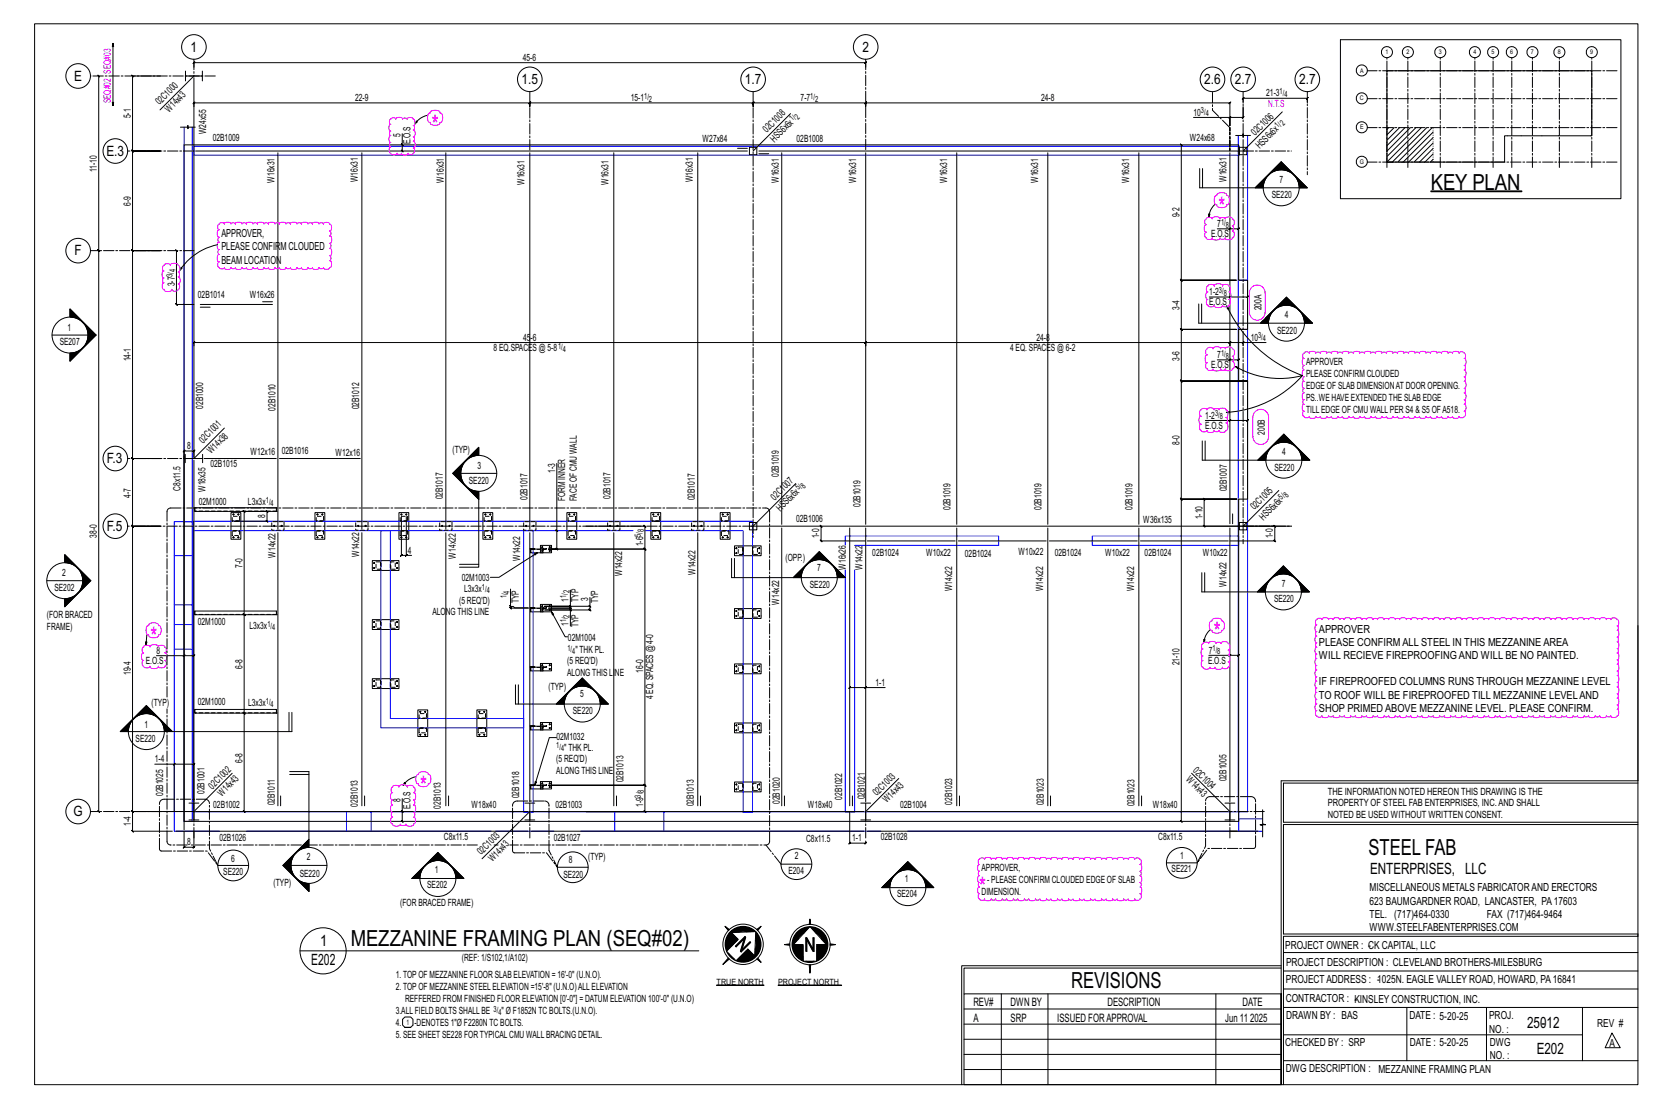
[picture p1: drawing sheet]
<svg xmlns="http://www.w3.org/2000/svg" width="914mm" height="610mm" viewBox="0 0 914 610" stroke-linecap="round" stroke-linejoin="round" font-family="sans-serif">
<defs><g id="words">
<g font-size="14.7" fill="#f0f">
<text x="238" y="74">*</text>
<text x="671" y="119">*</text>
<text x="668" y="353">*</text>
<text x="83" y="356">*</text>
<text x="231" y="438">*</text>
<text x="539" y="493">*</text>
</g>
<g font-size="12.2">
<text x="788" y="104">KEY PLAN</text>
<text x="753" y="471">STEEL FAB</text>
<text x="193" y="521">MEZZANINE FRAMING PLAN (SEQ#02)</text>
<text x="590" y="544">REVISIONS</text>
</g>
<g font-size="8.6">
<text x="754" y="481">ENTERPRISES, LLC</text>
<text x="176" y="521">1</text>
<text x="171" y="532">E202</text>
<text x="841" y="566">250-12</text>
<text x="846" y="580">E202</text>
</g>
<g font-size="7.8">
<text x="105" y="28">1</text>
<text x="475" y="28">2</text>
<text x="41" y="44">E</text>
<text x="287" y="46">1.5</text>
<text x="410" y="46">1.7</text>
<text x="663" y="46">2.6</text>
<text x="680" y="46">2.7</text>
<text x="715" y="46">2.7</text>
<text x="59" y="86">E.3</text>
<text x="41" y="141">F</text>
<text x="59" y="255">F.3</text>
<text x="59" y="292">F.5</text>
<text x="40" y="449">G</text>
</g>
<g font-size="6.4">
<text x="536" y="554">REV#</text>
<text x="556" y="554">DWN BY</text>
<text x="610" y="554">DESCRIPTION</text>
<text x="684" y="554">DATE</text>
<text x="536" y="563">A</text>
<text x="556" y="563">SRP</text>
<text x="582" y="563">ISSUED FORAPPROVAL</text>
<text x="674" y="563">Jun 11</text>
<text x="688" y="563">2025</text>
</g>
<g font-size="6.1">
<text x="122" y="131">APPROVER,</text>
<text x="122" y="138">PLEASE CONFIR</text>
<text x="154" y="138">M CLOUDED</text>
<text x="122" y="145">BEAM LOCATION</text>
<text x="726" y="348">APPROVER</text>
<text x="726" y="356">PLEASE CONFIRM ALL STEEL IN THIS MEZZANINE AREA</text>
<text x="726" y="363">WILL RECIEVE FIREPROOFING AND WILL BE NO PAINTED.</text>
<text x="726" y="377">IF FIREPROOFED COLUMNS RUNS THROUGH MEZZANINE LEVEL</text>
<text x="726" y="385">TO ROOF WILL BE FIREPROOFED TILL MEZZANINE LEVELAND</text>
<text x="726" y="392">SHOP PRIMED ABOVE MEZZANINE LEVEL. PLEASE CONFIRM.</text>
<text x="754" y="491">MISCELLANEOUS METALS FABRICATORAND ERECTORS</text>
<text x="754" y="498">623 BAUMGARDNER ROAD, LANCASTER, PA17603</text>
<text x="754" y="505">TEL. (717)464-0330</text>
<text x="819" y="505">FAX (717)464-9464</text>
<text x="754" y="513">WWW.STEELFABENTERPRISES.COM</text>
<text x="708" y="523">PROJECT OWNER : -CK CAPITAL, LLC</text>
<text x="708" y="532">PROJECT DESCRIPTION : CLEVELAND BROTHERS-MILESBURG</text>
<text x="708" y="541">PROJECTADDRESS : -1025N. EAGLE VALLEY ROAD, HOWARD, PA16841</text>
<text x="708" y="552">CONTRACTOR : -KINSLEY CONSTRUCTION, INC.</text>
<text x="708" y="561">DRAWN BY : BAS</text>
<text x="776" y="561">DATE : 5-20-25</text>
<text x="820" y="561">PROJ.</text>
<text x="820" y="569">NO. :</text>
<text x="879" y="566">REV #</text>
<text x="708" y="576">CHECKED BY : SRP</text>
<text x="776" y="576">DATE : 5-20-25</text>
<text x="820" y="576">DWG</text>
<text x="886" y="577">A</text>
<text x="820" y="583">NO. :</text>
<text x="708" y="590">DWG DESCRIPTION : MEZZANINE FRAMING PLAN</text>
</g>
<g font-size="5.5">
<text x="288" y="34">45-6</text>
<text x="697" y="53">21-3</text>
<text x="88" y="58" transform="rotate(-45 88 58)">02C10</text>
<text x="196" y="56">22-9</text>
<text x="347" y="56">15-1</text>
<text x="441" y="56">7-7</text>
<text x="573" y="56">24-8</text>
<text x="72" y="65" transform="rotate(-90 72 65)">5-1</text>
<text x="93" y="62" transform="rotate(-45 93 62)">W14x43</text>
<text x="431" y="64" transform="rotate(-45 431 64)">8</text>
<text x="657" y="64">10</text>
<text x="700" y="66" transform="rotate(-45 700 66)">6</text>
<text x="113" y="74" transform="rotate(-90 113 74)">W24x55</text>
<text x="117" y="77">02B1009</text>
<text x="220" y="76" transform="rotate(-90 220 76)">5</text>
<text x="422" y="73" transform="rotate(-45 422 73)">02C10</text>
<text x="655" y="78">W24x68</text>
<text x="691" y="75" transform="rotate(-45 691 75)">02C10</text>
<text x="226" y="80" transform="rotate(-90 226 80)">E.O.S</text>
<text x="387" y="78">W27x84</text>
<text x="426" y="79" transform="rotate(-45 426 79)">HS 6x6x</text>
<text x="439" y="78">02B1008</text>
<text x="694" y="82" transform="rotate(-45 694 82)">HS 6x6x</text>
<text x="53" y="95" transform="rotate(-90 53 95)">11-10</text>
<text x="151" y="101" transform="rotate(-90 151 101)">W16x31</text>
<text x="197" y="100" transform="rotate(-90 197 100)">W16x31</text>
<text x="244" y="101" transform="rotate(-90 244 101)">W16x31</text>
<text x="289" y="102" transform="rotate(-90 289 102)">W16x31</text>
<text x="335" y="102" transform="rotate(-90 335 102)">W16x31</text>
<text x="381" y="100" transform="rotate(-90 381 100)">W16x31</text>
<text x="429" y="101" transform="rotate(-90 429 101)">W16x31</text>
<text x="471" y="101" transform="rotate(-90 471 101)">W16x31</text>
<text x="521" y="101" transform="rotate(-90 521 101)">W16x31</text>
<text x="572" y="101" transform="rotate(-90 572 101)">W16x31</text>
<text x="622" y="101" transform="rotate(-90 622 101)">W16x31</text>
<text x="675" y="100" transform="rotate(-90 675 100)">W16x31</text>
<text x="704" y="101">7</text>
<text x="72" y="113" transform="rotate(-90 72 113)">6-9</text>
<text x="700" y="109">SE220</text>
<text x="649" y="120" transform="rotate(-90 649 120)">9-2</text>
<text x="670" y="125">7</text>
<text x="667" y="131">E.O.S</text>
<text x="96" y="158" transform="rotate(-90 96 158)">3-7</text>
<text x="109" y="164">02B1014</text>
<text x="138" y="164">W16x26</text>
<text x="666" y="163">1-2</text>
<text x="649" y="170" transform="rotate(-90 649 170)">3-4</text>
<text x="666" y="168">E.O.S</text>
<text x="694" y="171" transform="rotate(-90 694 171)">200A</text>
<text x="707" y="175">4</text>
<text x="37" y="182">1</text>
<text x="703" y="184">SE220</text>
<text x="33" y="190">SE207</text>
<text x="288" y="188">45</text>
<text x="292" y="188">-</text>
<text x="293" y="188">6</text>
<text x="571" y="188">24-8</text>
<text x="689" y="188">10</text>
<text x="272" y="193">8 EQ.SPACE</text>
<text x="293" y="193">S @ 5-8</text>
<text x="556" y="193">4 EQ. SPACES @ 6-2</text>
<text x="670" y="197">7</text>
<text x="72" y="199" transform="rotate(-90 72 199)">14-1</text>
<text x="649" y="199" transform="rotate(-90 649 199)">3-6</text>
<text x="667" y="203">E.O.S</text>
<text x="719" y="201">APPROVER</text>
<text x="719" y="208">PLEASE CONFIRM CLOUDED</text>
<text x="719" y="214">EDGE OF SLAB DIMENSIONAT DOOR OPENING.</text>
<text x="719" y="221">PS..WE HAVE EXTENDED THE SLAB EDGE</text>
<text x="112" y="225" transform="rotate(-90 112 225)">02B1000</text>
<text x="152" y="226" transform="rotate(-90 152 226)">02B1010</text>
<text x="198" y="225" transform="rotate(-90 198 225)">02B1012</text>
<text x="719" y="227">TILLEDGE OF CMU WALLPER S4 &amp; S5 OFA518.</text>
<text x="664" y="231">1-2</text>
<text x="121" y="235" transform="rotate(-45 121 235)">1</text>
<text x="663" y="236">E.O.S</text>
<text x="696" y="239" transform="rotate(-90 696 239)">200B</text>
<text x="112" y="244" transform="rotate(-45 112 244)">02C10</text>
<text x="649" y="245" transform="rotate(-90 649 245)">8-0</text>
<text x="103" y="247">8</text>
<text x="116" y="250" transform="rotate(-45 116 250)">W14x38</text>
<text x="138" y="250">W12x16</text>
<text x="155" y="250">02B1016</text>
<text x="185" y="251">W12x16</text>
<text x="249" y="250">(TYP)</text>
<text x="706" y="251">4</text>
<text x="116" y="257">02B1015</text>
<text x="263" y="258">3</text>
<text x="306" y="261" transform="rotate(-90 306 261)">1-3</text>
<text x="429" y="263" transform="rotate(-90 429 263)">02B1019</text>
<text x="702" y="259">SE220</text>
<text x="258" y="266">SE220</text>
<text x="436" y="267" transform="rotate(-45 436 267)">7</text>
<text x="72" y="274" transform="rotate(-90 72 274)">4-7</text>
<text x="99" y="270" transform="rotate(-90 99 270)">C8x11.5</text>
<text x="113" y="271" transform="rotate(-90 113 271)">W18x35</text>
<text x="244" y="275" transform="rotate(-90 244 275)">02B1017</text>
<text x="290" y="275" transform="rotate(-90 290 275)">02B1017</text>
<text x="336" y="275" transform="rotate(-90 336 275)">02B1017</text>
<text x="383" y="276" transform="rotate(-90 383 276)">02B1017</text>
<text x="427" y="276" transform="rotate(-45 427 276)">02C10</text>
<text x="675" y="271" transform="rotate(-90 675 271)">02B1007</text>
<text x="700" y="272" transform="rotate(-45 700 272)">5</text>
<text x="109" y="278">02M1000</text>
<text x="137" y="278">L3x3x</text>
<text x="311" y="276" transform="rotate(-90 311 276)">FORM INNER</text>
<text x="318" y="276" transform="rotate(-90 318 276)">FACE OF CMU WALL</text>
<text x="430" y="282" transform="rotate(-45 430 282)">HS 6x6x</text>
<text x="474" y="279" transform="rotate(-90 474 279)">02B1019</text>
<text x="523" y="281" transform="rotate(-90 523 281)">02B1019</text>
<text x="573" y="281" transform="rotate(-90 573 281)">02B1019</text>
<text x="624" y="281" transform="rotate(-90 624 281)">02B1019</text>
<text x="691" y="281" transform="rotate(-45 691 281)">02C10</text>
<text x="146" y="285" transform="rotate(-90 146 285)">8</text>
<text x="438" y="288">02B1006</text>
<text x="662" y="286" transform="rotate(-90 662 286)">1-10</text>
<text x="696" y="287" transform="rotate(-45 696 287)">HS 6x6x</text>
<text x="629" y="288">W36x135</text>
<text x="53" y="296" transform="rotate(-90 53 296)">38-0</text>
<text x="451" y="296" transform="rotate(-90 451 296)">1-0</text>
<text x="701" y="296" transform="rotate(-90 701 296)">1-0</text>
<text x="225" y="305">4</text>
<text x="354" y="301" transform="rotate(-90 354 301)">1-6</text>
<text x="510" y="306">W10x22</text>
<text x="561" y="306">W10x22</text>
<text x="608" y="306">W10x22</text>
<text x="662" y="306">W10x22</text>
<text x="152" y="307" transform="rotate(-90 152 307)">W14x22</text>
<text x="198" y="307" transform="rotate(-90 198 307)">W14x22</text>
<text x="251" y="308" transform="rotate(-90 251 308)">W14x22</text>
<text x="286" y="309" transform="rotate(-90 286 309)">W14x22</text>
<text x="432" y="309">(OPP.)</text>
<text x="480" y="306">02B1024</text>
<text x="531" y="307">02B1024</text>
<text x="581" y="306">02B1024</text>
<text x="630" y="306">02B1024</text>
<text x="34" y="317">2</text>
<text x="133" y="313" transform="rotate(-90 133 313)">7-0</text>
<text x="342" y="317" transform="rotate(-90 342 317)">W14x22</text>
<text x="383" y="317" transform="rotate(-90 383 317)">W14x22</text>
<text x="450" y="314">7</text>
<text x="466" y="314" transform="rotate(-90 466 314)">W16x26</text>
<text x="475" y="314" transform="rotate(-90 475 314)">W14x22</text>
<text x="254" y="320">02M1003</text>
<text x="446" y="324">SE220</text>
<text x="675" y="323" transform="rotate(-90 675 323)">W14x22</text>
<text x="706" y="323">7</text>
<text x="30" y="325">SE202</text>
<text x="255" y="326">L3x3x</text>
<text x="524" y="326" transform="rotate(-90 524 326)">W14x22</text>
<text x="574" y="326" transform="rotate(-90 574 326)">W14x22</text>
<text x="624" y="326" transform="rotate(-90 624 326)">W14x22</text>
<text x="253" y="332">(5 REQ'D)</text>
<text x="286" y="332" transform="rotate(-90 286 332)">TYP</text>
<text x="313" y="331" transform="rotate(-90 313 331)">1</text>
<text x="319" y="331" transform="rotate(-90 319 331)">TYP</text>
<text x="324" y="331" transform="rotate(-90 324 331)">3</text>
<text x="329" y="332" transform="rotate(-90 329 332)">TYP</text>
<text x="429" y="333" transform="rotate(-90 429 333)">W14x22</text>
<text x="701" y="332">SE220</text>
<text x="26" y="341">(FOR BRACED</text>
<text x="238" y="339">ALONG THIS LINE</text>
<text x="26" y="347">FRAME)</text>
<text x="109" y="344">02M1000</text>
<text x="137" y="347">L3x3x</text>
<text x="313" y="345" transform="rotate(-90 313 345)">1</text>
<text x="319" y="346" transform="rotate(-90 319 346)">TYP</text>
<text x="313" y="353">02M1004</text>
<text x="317" y="360">&quot; THK PL.</text>
<text x="665" y="360">7</text>
<text x="80" y="366">E.O.S</text>
<text x="86" y="360">8</text>
<text x="312" y="366">(5 REQ'D)</text>
<text x="665" y="366">E.O.S</text>
<text x="72" y="372" transform="rotate(-90 72 372)">19-4</text>
<text x="133" y="368" transform="rotate(-90 133 368)">6-8</text>
<text x="354" y="371" transform="rotate(-90 354 371)">16-0</text>
<text x="649" y="366" transform="rotate(-90 649 366)">21-10</text>
<text x="312" y="372">ALONG THIS LI</text>
<text x="339" y="372">NE</text>
<text x="482" y="378">1-1</text>
<text x="302" y="380">(TYP)</text>
<text x="83" y="389">(TYP)</text>
<text x="109" y="388">02M1000</text>
<text x="137" y="389">L3x3x</text>
<text x="319" y="384">5</text>
<text x="360" y="385" transform="rotate(-90 360 385)">4 EQ. SPACES @ 4-0</text>
<text x="315" y="393">SE220</text>
<text x="80" y="401">1</text>
<text x="306" y="408">02M1032</text>
<text x="75" y="409">SE220</text>
<text x="311" y="413">&quot; THK PL.</text>
<text x="85" y="420">1-4</text>
<text x="306" y="419">(5 REQ'D)</text>
<text x="126" y="426" transform="rotate(-45 126 426)">2</text>
<text x="133" y="420" transform="rotate(-90 133 420)">6-8</text>
<text x="306" y="426">ALONG THIS LINE</text>
<text x="656" y="425" transform="rotate(45 656 425)">02C10</text>
<text x="343" y="431" transform="rotate(-90 343 431)">02B1013</text>
<text x="492" y="429" transform="rotate(-45 492 429)">3</text>
<text x="653" y="429" transform="rotate(45 653 429)">W14x43</text>
<text x="675" y="430" transform="rotate(-90 675 430)">02B1005</text>
<text x="113" y="437" transform="rotate(-90 113 437)">02B1001</text>
<text x="117" y="435" transform="rotate(-45 117 435)">02C10</text>
<text x="666" y="434" transform="rotate(45 666 434)">4</text>
<text x="731" y="438">THE INFORMATION NOTED HEREON THIS DRAWING IS THE</text>
<text x="90" y="438" transform="rotate(-90 90 438)">02B1025</text>
<text x="122" y="439" transform="rotate(-45 122 439)">W14x43</text>
<text x="151" y="444" transform="rotate(-90 151 444)">02B1011</text>
<text x="220" y="442" transform="rotate(-90 220 442)">8</text>
<text x="286" y="440" transform="rotate(-90 286 440)">02B1018</text>
<text x="429" y="443" transform="rotate(-90 429 443)">02B1020</text>
<text x="464" y="441" transform="rotate(-90 464 441)">02B1022</text>
<text x="476" y="440" transform="rotate(-90 476 440)">02B1021</text>
<text x="483" y="439" transform="rotate(-45 483 439)">02C10</text>
<text x="488" y="442" transform="rotate(-45 488 442)">W14x43</text>
<text x="524" y="443" transform="rotate(-90 524 443)">02B1023</text>
<text x="575" y="443" transform="rotate(-90 575 443)">02B1023</text>
<text x="625" y="444" transform="rotate(-90 625 444)">02B1023</text>
<text x="117" y="445">02B1002</text>
<text x="197" y="444" transform="rotate(-90 197 444)">02B1013</text>
<text x="226" y="446" transform="rotate(-90 226 446)">E.O.S</text>
<text x="243" y="445" transform="rotate(-90 243 445)">02B1013</text>
<text x="260" y="445">W18x40</text>
<text x="306" y="445">02B1003</text>
<text x="354" y="444" transform="rotate(-90 354 444)">1-9</text>
<text x="382" y="444" transform="rotate(-90 382 444)">02B1013</text>
<text x="445" y="445">W18x40</text>
<text x="496" y="445">02B1004</text>
<text x="635" y="445">W18x40</text>
<text x="731" y="444">PROPERTY OF STEEL FAB ENTERPRISES, INC.AND SHALL</text>
<text x="72" y="455" transform="rotate(-90 72 455)">1-4</text>
<text x="731" y="451">NOTED BE USED WITHOUT WRITTEN CONSENT.</text>
<text x="274" y="462" transform="rotate(-45 274 462)">3</text>
<text x="103" y="466">8</text>
<text x="121" y="463">02B1026</text>
<text x="244" y="462">C8x11.5</text>
<text x="305" y="463">02B1027</text>
<text x="444" y="464">C8x11.5</text>
<text x="469" y="463">1-1</text>
<text x="485" y="463">02B1028</text>
<text x="638" y="463">C8x11.5</text>
<text x="169" y="474">2</text>
<text x="265" y="471" transform="rotate(-45 265 471)">02C10</text>
<text x="324" y="473">(TYP)</text>
<text x="437" y="473">2</text>
<text x="650" y="473">1</text>
<text x="127" y="475">6</text>
<text x="271" y="475" transform="rotate(-45 271 475)">W14x43</text>
<text x="313" y="475">8</text>
<text x="540" y="480">APPROVER,</text>
<text x="123" y="482">SE220</text>
<text x="165" y="483">SE220</text>
<text x="239" y="481">1</text>
<text x="310" y="483">SE220</text>
<text x="434" y="481">E204</text>
<text x="498" y="486">1</text>
<text x="645" y="480">SE221</text>
<text x="151" y="488">(TYP)</text>
<text x="235" y="489">SE202</text>
<text x="543" y="486">- PLEASE CONFIRM CLOUDED EDGE OF SLAB</text>
<text x="494" y="494">SE204</text>
<text x="540" y="493">DIMENSION.</text>
<text x="220" y="499">(FOR BRACED FRAME)</text>
<text x="254" y="529">(REF: 1/S102,1/A102)</text>
<text x="218" y="539">1. TOPOF MEZZANINE FLOOR SLAB ELEVATION = 16'-0&quot; (U.N.O).</text>
<text x="218" y="545">2. TOPOF MEZZANINE STEELELEVATION =15'-8&quot; (U.N.O)ALLELEVATION</text>
<text x="223" y="552">REFFERED FROM FINISHED FLOOR ELEVATION [0'-0&quot;] = DATUM ELEVATION 100'-0&quot; (U.N.O)</text>
<text x="218" y="558">3.ALLFIELD BOLTS SHALLBE</text>
<text x="276" y="558">&quot; Ø F1852N TC BOLTS.(U.N.O).</text>
<text x="218" y="565">4.</text>
<text x="228" y="565">-DENOTES 1&quot;Ø F2280N TC BOLTS.</text>
<text x="218" y="571">5. SEE SHEET SE228 FOR TYPICALCMU WALLBRACING DETAIL.</text>
</g>
<g font-size="5.5" fill="#f0f">
<text x="61" y="41" transform="rotate(-90 61 41)">SEQ#03</text>
<text x="61" y="57" transform="rotate(-90 61 57)">SEQ#02</text>
<text x="698" y="59">N.T.S</text>
</g>
<g font-size="4.8">
<text x="394" y="542">TRUE NORTH</text>
<text x="428" y="542">PROJECT NORTH</text>
</g>
<g font-size="4.7">
<text x="704" y="52">1/</text>
<text x="707" y="54">4</text>
<text x="355" y="54">1/</text>
<text x="357" y="56">2</text>
<text x="446" y="54">1/</text>
<text x="449" y="56">2</text>
<text x="661" y="62">3/</text>
<text x="664" y="64">4</text>
<text x="436" y="67" transform="rotate(-45 436 67)">1/</text>
<text x="439" y="66" transform="rotate(-45 439 66)">2</text>
<text x="704" y="70" transform="rotate(-45 704 70)">1/</text>
<text x="707" y="70" transform="rotate(-45 707 70)">2</text>
<text x="672" y="124">1/</text>
<text x="675" y="125">8</text>
<text x="97" y="150" transform="rotate(-90 97 150)">4</text>
<text x="95" y="152" transform="rotate(-90 95 152)">3/</text>
<text x="671" y="161">3/</text>
<text x="674" y="163">8</text>
<text x="307" y="192">1/</text>
<text x="693" y="186">3/</text>
<text x="695" y="188">4</text>
<text x="310" y="194">4</text>
<text x="672" y="196">1/</text>
<text x="675" y="198">8</text>
<text x="669" y="229">3/</text>
<text x="671" y="231">8</text>
<text x="443" y="269" transform="rotate(-45 443 269)">8</text>
<text x="440" y="270" transform="rotate(-45 440 270)">5/</text>
<text x="706" y="275" transform="rotate(-45 706 275)">5/</text>
<text x="709" y="274" transform="rotate(-45 709 274)">8</text>
<text x="146" y="277">1/</text>
<text x="149" y="279">4</text>
<text x="354" y="293" transform="rotate(-90 354 293)">8</text>
<text x="353" y="296" transform="rotate(-90 353 296)">5/</text>
<text x="265" y="325">1/</text>
<text x="268" y="327">4</text>
<text x="279" y="330" transform="rotate(-90 279 330)">1/</text>
<text x="280" y="327" transform="rotate(-90 280 327)">4</text>
<text x="312" y="329" transform="rotate(-90 312 329)">1/</text>
<text x="313" y="327" transform="rotate(-90 313 327)">2</text>
<text x="313" y="340" transform="rotate(-90 313 340)">2</text>
<text x="147" y="345">1/</text>
<text x="150" y="347">4</text>
<text x="312" y="343" transform="rotate(-90 312 343)">1/</text>
<text x="312" y="358">1/</text>
<text x="668" y="359">1/</text>
<text x="315" y="360">4</text>
<text x="670" y="360">8</text>
<text x="146" y="387">1/</text>
<text x="149" y="389">4</text>
<text x="306" y="412">1/</text>
<text x="309" y="414">4</text>
<text x="354" y="437" transform="rotate(-90 354 437)">8</text>
<text x="353" y="439" transform="rotate(-90 353 439)">3/</text>
<text x="272" y="557">3/</text>
<text x="274" y="559">4</text>
</g>
<text font-size="4.1" x="224" y="564">1</text>
<g font-size="3.5">
<text x="763" y="30">1</text>
<text x="774" y="30">2</text>
<text x="792" y="30">3</text>
<text x="811" y="30">4</text>
<text x="821" y="30">5</text>
<text x="831" y="30">6</text>
<text x="843" y="30">7</text>
<text x="858" y="30">8</text>
<text x="875" y="30">9</text>
<text x="749" y="40">A</text>
<text x="749" y="55">C</text>
<text x="749" y="71">E</text>
<text x="749" y="90">G</text>
</g>
</g></defs>
<g fill="none" stroke="#000" stroke-width=".55">
<path d="M19 13h883v584h-883zM62 24v34M102 39v6M107 37v-2h-1l1-1v1h370h-1l1-1v1v2M111 39v6M738 22h154v87h-154zM54 42v-1l1 1h-1v96l1 1-1-1 1 1-1-1v309M88 42h-15l-1-1 1 1v41h-1l1 1v-1h15h-15h-1l1 1v-1v55h-1l1 1v-1h15h-15h-1l1 1v-1v114h-1l1 1v-1h15h-15h-1l1 1v-1v38l-1-1 1 1h15h-15l-1-1 1 1v157l-1-1 1 1h15M102 42h9M107 59v-2h-1l1-1v1h185h-1l1-1v3v-2h-1l1-1v1h123h-1l1-1v3v-2h-1l1-1v1h62h-1l1-1v3v-2h-1l1-1v1h200l1-1-1 1v12v-4h-20M107 43v209M107 42l-19 19"/>
<path d="M684 59v6l1-1-1 1h-7M684 57v-3v1l1-1h-1h36l-1 1 1-1v3M99 70h4v-1v2l1-1h3M101 80h581v74h5v27h-5v29h5v65h-5v177h-581zM221 74v6v-1l1 1h-1v3l1 1-1-1M229 67h1l-2 1zM236 63a11 11 0 0 0-8 5M435 63l-20 20M650 80v-1l1 1h-1v74l1 1-1-1h31h-31l1 1-1-1v27l1 1-1-1h31h-31l1 1-1-1v29v-1l1 1h-1h37h-37v-1l1 1h-1v65v-1l1 1h-1h31h-31v-1l1 1h-1v177M678 64l-1 1zM680 75h4v-1v1h1h3M706 62l-22 21"/>
<path d="M764 70v1M767 70l-3 4M770 70l-6 7M773 70l-9 10M776 70l-12 13M779 70l-15 16M782 70l-18 19h64v-14h48v-36h-112v50h3M785 70l-19 19M788 70l-19 19M789 79l-11 10M789 76l-14 13M789 73l-17 16"/>
<path d="M108 83h303M153 84v207M199 84v207M245 84v207M292 84v207M338 84v207M384 84v207M406 82h5M413 81h4v4h-4zM418 83h268M418 85h5M430 84v205"/>
<path d="M477 84v205M527 84v205M577 84v205M627 84v205M660 93v10h60M662 93v10M677 84v204M682 81h4v4h-4zM696 100l-3 3M696 100l-4 3M696 99l-4 4M697 98l-5 5 5-5"/>
<path d="M700 95l5-5 6 5M701 95l4-5 5 5M702 94l3-4 4 4M702 94l3-3 4 3M702 94l3-3 3 3M703 94l2-3 3 3M703 94l2-2 3 2M703 94l2-2 2 2M704 94l1-1 1 1M705 94v-1l1 1M705 94h1M705 94h.1"/>
<path d="M705 92l-1 2M705 92l2 2M713 98l6 5M714 98l5 5M714 99l5 4M714 99l4 4M715 100l3 3-3-3M789 85l-5 4M789 88l-2 1M789 82l-8 7M665 118h1l-1 2zM669 113l-3 3-1 4"/>
<path d="M691 103l14-14 15 14M691 103l14-14 15 14-15-14zM691 103l14-13 14 13M695 103h.1M695 102l-1 1M696 102l-2 1M696 101l-3 2M715 101l3 2M715 101l2 2M715 102l2 1M715 102l1 1M715 103h1"/>
<path d="M97 138l1 1-1-1v30v-1l1 1h-1h10M120 135a33 33 0 0 0-21 14M670 126h7v1l1-1h-1h5l-1 1 1-1M100 147v1l-1 1zM39 174v-4l14 15-14 14M39 172l3 3M39 171l4 5M39 174v1M39 173l1 2M39 173l2 2M39 171l5 5M39 171l4 4"/>
<path d="M41 175l-2-3 2 3M44 176l-5-5 13 14M47 179l5 6-5 5M47 180l5 5-5 4M110 168h40M110 169h6M145 166h5M660 167v11h59l-1-1M662 167v11M666 164h11l1-1-1 1h10h-1l1-1v1M675 168l1 2zM675 168a74 74 0 0 0 42 39"/>
<path d="M694 178l14-14 14 14M696 176l-2 2M698 178h.1M698 177v1M698 177l-1 1M698 176l-1 2M699 176l-3 2M699 175l-3 3M699 174l-4 4M700 173l-5 5M700 172l-4 4M704 169l4-4 5 4"/>
<path d="M704 169l4-4 4 4M705 169l3-4 4 4M705 169l3-3 3 3M706 168l2-2 3 2M706 168l2-2 2 2M707 168l1-1 2 1M707 168l1-1 1 1M708 168h1M708 168h.1M708 164l14 14-14-14-14 14M708 164l-5 5M708 164l5 5"/>
<path d="M708 167l1 1M708 167l-1 1M708 165l-3 4M708 164l-5 6M708 164l5 6M716 172l6 6M717 173l5 5-5-4M717 174l4 4M718 175l3 3M718 175l2 3M718 176l2 2M718 177l1 1"/>
<path d="M718 178h5l-15-14-14 14M39 194v5M39 194v1M40 194l-1 1M40 194l-1 2M41 194l-2 2M41 194l-2 3M42 194l-3 3 2-3M42 194l-3 3M43 194l-4 4M43 193l-4 5M44 193l-5 5"/>
<path d="M48 180l4 5-4 4M48 181l3 4-3 3M48 182l3 3-3 2M48 183l2 2-2 1M48 184l1 1h-1M48 184l1 1M48 184l-19 1M53 185l-14-15 14 15-14 14M670 198h7v1l1-1h-1h5l-1 1 1-1M684 189l1-1-1 1zM684 189h-7l1-1-1 1v1l1-2-1 1h-200v-1l-1 1h1v1v-2l-1 1h1h-370v-1l-1 1h1v1M697 189h-13v1"/>
<path d="M680 202h2l-1 1zM680 202a49 49 0 0 0 37 5M717 207a61 61 0 0 1-42 20M124 236l-17 16v-4l-1 1 1-1h-6h1l-1 1v-1v4M664 232h13l1-1-1 1h10h-1l1-1v1M675 227h2zM101 251v206M102 250v5M102 252h10M107 253v188M112 250v5M112 252h40"/>
<path d="M154 252h44M254 260l-1 1h1M254 260l-1 1 1 1M254 259l-2 2M254 259l-2 2 2 1M254 258l-2 3 2 2M254 258l-3 3 3 3M254 257l-3 4 3 3M255 257l-5 4M255 256l-5 5M255 255l-5 6M263 251l1-5-15 15 15 14"/>
<path d="M264 246l-14 15 14 14-15-14zM264 248l-4 3M264 248l-3 3M264 247l-5 5M264 250l-1 1M264 250l-2 1M264 249l-3 2M264 248l-4 4M264 247l-6 6M264 248l-5 4M264 249l-2 2M264 247l-14 14"/>
<path d="M307 255v37h-1M662 243v10h30l15-14 14 14h-4M663 243v10M692 253h25M693 253l14-14 14 14-14-14zM693 253l14-13 14 13M697 253h.1M697 253h-1M697 252l-1 1M697 252l-2 1M697 251l-2 2 2-2M697 251l-2 2"/>
<path d="M697 250l-3 3M698 249l-4 4M698 249l-5 4M698 248l-5 5M699 248l-6 5M702 245l5-5 5 5M702 245l5-5 4 5M703 244l4-4 4 4M703 244l4-3 3 3M704 244l3-3 3 3M704 244l3-3 2 3M705 244l2-2 2 2"/>
<path d="M705 244l2-2 1 2M706 244l1-1 1 1M706 244l1-1v1M706 244h1M715 248l6 5M715 248l5 5M716 249l4 4M716 250l4 3M716 250l3 3M716 251l3 2M716 251l2 2M717 252l1 1"/>
<path d="M717 253h.1M107 280h45v2h-45zM152 280v2M250 261l5 5M250 261l5 4M251 261l3 3M252 261l2 1M258 269l6 6M259 269l5 5M259 270l5 4M260 270l4 4M260 270l4 3"/>
<path d="M261 270l3 3M262 270l2 2M262 271l2 1M263 271h1M264 275v37h-11M264 271v4M273 261h-19M438 266l-23 24M681 275h-18l-1-1 1 1v15l-1-1 1 1h48M704 270l-20 20h18l-1-1 1 1v8l-1-1 1 1h-25M127 282h6v15h-6zM129 287h18v1l-1-1h1v-5l-1-1 1 1h-13v-1l1 1h-1v57v-1l1 1-1-1 1 1h-1v54v-1l1 1h-1v54"/>
<path d="M153 293v151M173 282h6v15h-6zM199 293v151M220 282h5v15h-5zM221 285v21h-1l1-1v1h3M224 285v21h3M245 293v151M266 282h5v15h-5zM292 293v148M306 292l1 1zM312 282h5v15h-5zM323 290h32v-1l1 1h-1v12l1 1-1-1h-53h5v1l-1-1h1v-10"/>
<path d="M338 293v151M358 282h6v15h-6zM359 292h4M359 287h4M384 293v151M396 282h6v15h-6zM413 288h4v4h-4zM413 290h273M430 291v153M452 290v-1l1 1h-1v8v-1l1 1h-1h25M468 291v153M477 291v150"/>
<path d="M477 298h49M527 291v153M528 298h48M577 291v153M578 298h48M627 291v153M628 298h48M677 291v150M679 283v5M682 288h4v4h-4zM26 320h20M36 307l3 3"/>
<path d="M36 306l4 5M36 309v1M36 309l1 1M36 308l2 2M36 310h.1M36 306l5 6M36 306l13 14M36 306l5 5M36 307l4 4M36 310v-5l14 15-14 14v-4M37 310l-1-2 2 2M44 315l5 5"/>
<path d="M44 315l5 5-5 5M45 315l4 5-4 4M45 316l4 4-4 4M45 316l3 4-3 3M45 317l3 3-3 3M45 317l3 3-3 2M45 317l3 3M45 318l2 2M45 318l2 2-2 2M45 318l2 2-2 1M46 319l1 1-1 1M46 319v1v1"/>
<path d="M46 319v1M46 320h.1M48 320l-3 2M49 320l-5 5M50 320l-14-14 14 14-14 14M205 309h15v5h-15zM224 305l-1 1zM253 311h11M292 302h2zM296 304l-21 14h-5M298 300h6v4h-6zM298 302h-6v2h6"/>
<path d="M302 302h53l1 1-1-1v130l1 1-1-1h-53h53l1 1-1-1v15v-1l1 1h-1h-32M403 308v10h34M404 308v10M404 301h15v5h-15zM409 301v4M414 301v4M437 318l14-14 14 14-14-14zM437 318l14-14 14 14M441 318h.1M441 317l-1 1M441 316l-1 2M441 316l-2 2"/>
<path d="M442 315l-3 3M442 315l-4 3M442 314l-4 4 4-4M442 313l-4 5M443 313l-6 5M443 312l-6 6M446 310l5-6 5 6M446 309l5-4 5 4M447 309l4-4 4 4M448 309l3-4 4 4M449 308l2-1 2 1M450 308l1-1 1 1"/>
<path d="M451 308h.1M451 305l4 4M451 305l-4 4M451 306l-3 3M451 306l3 3M451 306l2 2M451 306l-2 2M451 307l-1 1M451 307l2 1M451 308h1M459 312l6 6M459 313l6 5"/>
<path d="M460 314l4 4M460 315l4 3M460 315l3 3M461 315l2 3M461 316l2 2-2-2M461 317l1 1M461 318h-24l14-14 14 14h-4M662 315v11h55l-1-1M663 315v11M702 317l5-4 4 4M703 317l4-4 3 4M704 316l3-2 2 2"/>
<path d="M705 316l2-2 1 2M705 316l2-1 1 1M706 316l1-1v1M706 316h1M707 312l14 14-14-14-15 14M707 312l-5 5M707 313l3 4M707 312l4 5M707 312l-6 6M707 312l5 6M36 330h.1M37 330l-1 1"/>
<path d="M38 329l-2 3M39 329l-3 3M39 329l-3 4M40 329l-4 4M40 328l-4 5M41 328l-5 6M107 336h45v3h-45zM152 336v3M281 333l1 1zM281 324v10h2v1h8M281 334v1v-1l1 1h-1h10M292 335h2z"/>
<path d="M298 333h6v4h-6zM298 335h-6v2h6M304 337l7 14h1M314 335l1 1zM314 333l1 1zM314 334v1v-1l1 1h-1h-12h12v-1l1 1h-1v1M314 325v9h-14h25v-5M324 333l1 1zM325 334v2l-1-1 1 1h-25h14v9M404 335h15v6h-15zM409 336v4M414 336v4"/>
<path d="M697 326h-1M697 325l-1 1 1-1M697 325l-1 1M697 324l-2 2M697 324l-3 2M697 323l-3 3M697 322l-3 4M698 322l-5 4M698 321l-5 5M698 320l-5 6 14-14 14 14M715 320l5 6M715 321l5 5"/>
<path d="M715 322l5 4M716 322l3 4M716 323l3 3M716 324l3 2M716 324l2 2M716 325l1 1M716 326h5l-14-14-15 14M81 349l-1 6M205 341h15v6h-15zM663 352v2zM666 347l-2 3-1 4M902 345v85h-197"/>
<path d="M101 362l1-1zM107 361l-1 1 1-1h-21M205 374h15v5h-15zM284 377v11h51l-14-15-15 15M285 377v11M292 367h2zM298 365h6v4h-6zM298 367h-6v2h6M315 379l6-5 5 5M316 379l5-5 4 5M316 379l5-4 4 4M317 378l4-3 3 3"/>
<path d="M318 378l3-2 2 2M319 378l2-2 2 2M319 378l2-2 1 2M319 378l2-1 1 1M320 378l1-1v1M320 378h1h-1M321 375l2 3M321 377l-1 1M321 375l-3 3M321 377v1M321 375l-4 3M404 366h15v5h-15z"/>
<path d="M468 379h-1l1-1v1h9h-1l1-1v1h10M665 361h12M677 361h5h-1l1-1v1M678 360l-1 1zM71 400l-3 3M71 399l-3 4M72 399l-5 4M72 398l-5 5M73 397l-6 6M75 394l6-5 5 5M76 394l5-5 4 5M76 394l5-4 4 4"/>
<path d="M77 394l4-4 3 4M78 393l3-2 2 2M79 393l2-2 2 2M79 393l2-1 1 1M80 393l1-1v1M80 393h1v-1l-1 1M81 392l-2 1M81 392v1M81 389l-15 14h95v-11M81 392l1 1M81 392l-1 1M81 389l14 14"/>
<path d="M84 393l-3-3-4 3M89 397l5 6M89 398l5 5M90 399l4 4M90 399l3 4M90 400l3 3M107 391h45v2h-45zM134 392l1 1zM152 391v2M159 392v11M230 391h5v15h-5zM263 391h5v15h-5z"/>
<path d="M263 396h4M292 400h2zM298 398h6v4h-6zM298 400h-6v2h6M306 388l15-14 14 14-14-14zM307 388l14-14 14 14M311 387l-1 1M311 386l-2 2M311 385l-3 3M311 384l-3 4M312 384l-5 4M312 383l-5 5"/>
<path d="M313 382l-6 6 5-6M329 382l5 6M329 383l5 5M330 384l4 4M330 384l3 4M330 385l3 3M330 386l2 2M330 387l1 1M404 398h15v6h-15zM66 403l15-14 14 14-14-14zM67 403l14-14 14 14M71 403h-1"/>
<path d="M71 402l-1 1M71 402l-2 1M71 401l-2 2M71 401l-2 2 2-2M90 401l2 2M90 401l2 2-2-1M90 402l1 1M90 403h1M263 401h4M306 406h-4l-8 26M85 421h11v26M95 421l1-1z"/>
<path d="M96 421h11h-1l1-1v1v25M128 426l-21 21h-34l-1-1 1 1v11l-1-1 1 1h22M154 438v6M159 425h11v37l-14 15 14 14v-5M159 426h11M201 438v6M221 440v7v-1l1 1h-1v5l1 1-1-1M223 431l-1 1zM229 428a11 11 0 0 0-7 4M247 438v6M292 432h2zM298 430h6v4h-6z"/>
<path d="M298 432h-6v2h6M339 438v6M386 438v6M404 431h15v5h-15zM432 438v6M469 438v6M495 429l-18 18M528 438v6M578 438v6M628 438v6M656 426l21 21M705 430v167v-50"/>
<path d="M902 431h-195v22h195M54 446l1 1zM97 458h194M101 458v9l1-1-1 1h6h-1l1-1v1v-9M104 442h5M104 452h5M107 442v10M108 447h183M134 446l1 1zM289 442h5M289 452h5M292 442v10"/>
<path d="M292 447l-27 26M293 447h183M293 458h183M468 447v17l-1 1 1-1h9l-1 1 1-1v-1M474 442h5M474 452h5M477 442v10M478 447h198M478 458h215M650 452l1 1zM674 442h6M674 452h6"/>
<path d="M677 442v10M695 446v8h2h-3l1 1v6M902 454h-195v60h195v2h-195v81M120 477h17M157 477l4 4M158 477l2 2M159 477l1 1M160 477h.1M160 477h20M160 476v1M160 476l-1 1h1M160 475l-1 2 1 1"/>
<path d="M160 475l-1 2M160 475l-2 2 2 2M160 474l-2 3 2 2M161 474l-3 3 3 2M161 473l-4 4 4 3M161 472l-4 5 4 4M162 471l-6 6 6 5M168 467l2-2-2 2M170 464l-3 3M170 466l-1 1M170 463l-5 5M170 462l-14 15 14 14-14-14z"/>
<path d="M170 466v1M170 465l-1 2M170 463l-4 5M170 463l-14 14M170 463l-6 6M232 480l-4 4M232 479l-4 5M233 478l-6 6M236 475l5-5 5 5M237 475l4-5 4 5M237 475l4-4 4 4M238 474l3-3 4 3"/>
<path d="M238 474l3-3 3 3M239 474l2-2 2 2M240 474l1-1 1 1M241 474v-1l1 1M241 472l2 2M241 471l-4 4M241 473l1 1M241 474h.1M241 473l-1 1M249 478l6 6M250 479l5 5M250 479l4 5"/>
<path d="M250 480l4 4M307 478h17M430 476h17M496 480l4-4 3 4M497 479l3-3 3 3M497 479l3-2 2 2M498 479l2-2 2 2M498 479l2-2 1 2M498 479l2-1 1 1M499 479l1-1 1 1M499 479l1-1v1M500 479h-1"/>
<path d="M500 476l4 4M500 476l-4 4M500 476l-5 4M642 475h17M164 485l6 5M165 485l5 5M166 485l4 5M166 486l4 4M167 486l3 3M168 486l2 3M168 486l2 2M169 486l1 2-1-2"/>
<path d="M169 486l1 1M170 486v1M227 484l14-14 14 14-14-14zM227 484l14-14 14 14M231 484h.1M231 483v1M231 483l-1 1M231 482l-1 2M231 482l-2 2M231 481l-2 3M232 481l-3 3M232 481l-4 3"/>
<path d="M251 481l2 3M251 482l2 2M251 482l1 2M251 483l1 1M251 483v1h-24l14-15 14 15-4-1M486 489l14-14 14 14-14-14zM486 489l14-14 14 14M490 488v1M490 488l-1 1M490 487l-1 2M490 487l-2 2M490 486l-2 3"/>
<path d="M490 486l-3 3M490 485l-3 4M491 485l-4 4M491 484l-5 5M492 483l-6 6M495 480l5-5 5 5M508 483l6 6M508 484l5 5M509 485l4 4M509 486l3 3M509 487l2 2M510 487l1 2"/>
<path d="M510 488l1 1M510 488v1M510 488l4 1-14-15-15 15h25M510 489h.1M399 510l2 2M400 511l1 1M401 512l-2-2 2 2M403 514l13-1-1 13-3-3-7 6-5-5 6-7zM403 514a9 9 0 0 0-2 9M403 514a8 8 0 0 0-2 8M404 515l-2 3v4M404 515l-1 3-1 3"/>
<path d="M405 516l-2 2v3M405 516l-1 2-1 2M405 516l-1 2v2M406 517l-2 3M406 517l-1 2M406 517l-1 1M410 516l-5 5 5-5h1l-3 7 5-4-5 5 2-7M411 513h-2h-3M412 513l-3-1-4 1M413 519l-5 5 2-8-5 5M413 513a8 8 0 0 0-9 1M414 513a9 9 0 0 0-10 1"/>
<path d="M415 513a9 9 0 0 0-11 0 9 9 0 0 0-3 10M415 513a9 9 0 0 0-11-1 9 9 0 0 0-4 11M416 518v2v3M416 517l1 4-1 3M416 516a8 8 0 0 1 0 9M416 515a9 9 0 0 1 0 11M416 514a9 9 0 0 1-1 12M416 514a9 9 0 0 1 1 11 9 9 0 0 1-11 4M417 512l2-2-2 2M418 511l-1 1M419 510l-2 2M435 520h-3h2"/>
<path d="M443 514l-2 1-2 3M443 513l-3 2-2 3M444 512a8 8 0 0 0-6 7M444 517v7v-8l4 7v-7v8l-4-6M445 512a9 9 0 0 0-8 8M445 511a9 9 0 0 0-8 9M445 511a9 9 0 0 0-8 7 9 9 0 0 0 5 11M446 509v-1v1M446 510l9 10h-5v9h-8v-9h-5zM446 508v-2v3M446 506l-1 3M446 511a9 9 0 0 1 9 7 9 9 0 0 1-5 11"/>
<path d="M447 511a9 9 0 0 1 8 9M447 512a9 9 0 0 1 7 8M448 516v8l-4-8v8M448 512a8 8 0 0 1 6 7M448 513l3 2 2 3M449 514l2 1 2 3M457 520h3M165 524h220M401 528l-3 3 2-2M401 525l3 3M401 528l-1 1M401 528l-3 3"/>
<path d="M412 523l-1 1M412 523l-2 1M413 523l-4 2M413 524l-2 1h-2M413 524l-2 1-2 1M413 524l-2 2h-3M414 525l-3 1-3 1M414 525l-3 2h-4M415 526a8 8 0 0 1-8 2M415 526a9 9 0 0 1-9 2M417 528l1 1M417 528l2 2-2-2"/>
<path d="M417 528l2 2M432 520l3 1M435 520h-1h1M437 520a9 9 0 0 0 5 8M438 520a8 8 0 0 0 4 7M438 520l1 4 3 3M439 520l1 4 2 2M439 520l1 3 2 3M440 520v3l2 2M440 520l1 3 1 2M441 520v2l1 2M441 520l1 3"/>
<path d="M442 520v2M444 529h4M445 531l1 5M446 531v2M446 531v5v-5M450 520v2M450 520v3M451 520l-1 3M451 520v2l-1 2M452 520l-1 3-1 2M452 520v3l-2 2M453 520l-1 4-2 2"/>
<path d="M453 520l-1 4-2 3M454 520a8 8 0 0 1-4 7M454 520a9 9 0 0 1-4 8M455 520a9 9 0 0 1-5 8M458 520h-1M460 520l-3 1M705 533h-174v14M705 532h-176v65M707 535h195M707 525h195M531 547h174v50h-174zM531 556h174"/>
<path d="M551 547v50M577 547v50M669 547v50M707 555h195M707 545h195M774 555v29M818 555v29M871 555v29M223 566l-1-2v-3l1-1h3l1 1v3l-1 2h-3h3M531 572h174M531 564h174M707 570h164"/>
<path d="M887 569l5 8h-8zM531 589h174M531 581h174M707 584h195"/>
<circle cx="107" cy="26" r="7"/>
<circle cx="477" cy="26" r="7"/>
<circle cx="750" cy="39" r="3"/>
<circle cx="764" cy="29" r="3"/>
<circle cx="775" cy="29" r="3"/>
<circle cx="793" cy="29" r="3"/>
<circle cx="812" cy="29" r="3"/>
<circle cx="822" cy="29" r="3"/>
<circle cx="832" cy="29" r="3"/>
<circle cx="844" cy="29" r="3"/>
<circle cx="858" cy="29" r="3"/>
<circle cx="876" cy="29" r="3"/>
<circle cx="43" cy="42" r="7"/>
<circle cx="292" cy="44" r="7"/>
<circle cx="415" cy="44" r="7"/>
<circle cx="667" cy="44" r="7"/>
<circle cx="684" cy="44" r="7"/>
<circle cx="720" cy="44" r="7"/>
<circle cx="750" cy="54" r="3"/>
<circle cx="750" cy="70" r="3"/>
<circle cx="63" cy="83" r="7"/>
<circle cx="750" cy="89" r="3"/>
<circle cx="705" cy="103" r="10"/>
<circle cx="43" cy="138" r="7"/>
<circle cx="708" cy="178" r="10"/>
<circle cx="39" cy="185" r="10"/>
<circle cx="63" cy="252" r="7"/>
<circle cx="707" cy="253" r="10"/>
<circle cx="264" cy="261" r="10"/>
<circle cx="63" cy="290" r="7"/>
<circle cx="129" cy="283" r=".1"/>
<circle cx="129" cy="296" r=".1"/>
<circle cx="131" cy="296" r=".1"/>
<circle cx="131" cy="283" r=".1"/>
<circle cx="175" cy="283" r=".1"/>
<circle cx="175" cy="296" r=".1"/>
<circle cx="177" cy="283" r=".1"/>
<circle cx="177" cy="296" r=".1"/>
<circle cx="221" cy="283" r=".1"/>
<circle cx="221" cy="296" r=".1"/>
<circle cx="224" cy="296" r=".1"/>
<circle cx="224" cy="283" r=".1"/>
<circle cx="267" cy="296" r=".1"/>
<circle cx="267" cy="283" r=".1"/>
<circle cx="270" cy="283" r=".1"/>
<circle cx="270" cy="296" r=".1"/>
<circle cx="313" cy="283" r=".1"/>
<circle cx="313" cy="296" r=".1"/>
<circle cx="316" cy="283" r=".1"/>
<circle cx="316" cy="296" r=".1"/>
<circle cx="360" cy="283" r=".1"/>
<circle cx="360" cy="296" r=".1"/>
<circle cx="362" cy="283" r=".1"/>
<circle cx="362" cy="296" r=".1"/>
<circle cx="398" cy="296" r=".1"/>
<circle cx="398" cy="283" r=".1"/>
<circle cx="401" cy="296" r=".1"/>
<circle cx="401" cy="283" r=".1"/>
<circle cx="36" cy="320" r="10"/>
<circle cx="206" cy="313" r=".1"/>
<circle cx="206" cy="310" r=".1"/>
<circle cx="219" cy="310" r=".1"/>
<circle cx="219" cy="313" r=".1"/>
<circle cx="299" cy="301" r=".1"/>
<circle cx="299" cy="303" r=".1"/>
<circle cx="303" cy="301" r=".1"/>
<circle cx="303" cy="303" r=".1"/>
<circle cx="405" cy="305" r=".1"/>
<circle cx="405" cy="302" r=".1"/>
<circle cx="418" cy="305" r=".1"/>
<circle cx="418" cy="302" r=".1"/>
<circle cx="451" cy="318" r="10"/>
<circle cx="299" cy="336" r=".1"/>
<circle cx="299" cy="334" r=".1"/>
<circle cx="303" cy="336" r=".1"/>
<circle cx="303" cy="334" r=".1"/>
<circle cx="405" cy="339" r=".1"/>
<circle cx="405" cy="336" r=".1"/>
<circle cx="418" cy="339" r=".1"/>
<circle cx="418" cy="336" r=".1"/>
<circle cx="707" cy="326" r="10"/>
<circle cx="206" cy="345" r=".1"/>
<circle cx="206" cy="343" r=".1"/>
<circle cx="219" cy="343" r=".1"/>
<circle cx="219" cy="345" r=".1"/>
<circle cx="206" cy="375" r=".1"/>
<circle cx="206" cy="378" r=".1"/>
<circle cx="219" cy="378" r=".1"/>
<circle cx="219" cy="375" r=".1"/>
<circle cx="299" cy="366" r=".1"/>
<circle cx="299" cy="368" r=".1"/>
<circle cx="303" cy="366" r=".1"/>
<circle cx="303" cy="368" r=".1"/>
<circle cx="405" cy="367" r=".1"/>
<circle cx="405" cy="370" r=".1"/>
<circle cx="418" cy="370" r=".1"/>
<circle cx="418" cy="367" r=".1"/>
<circle cx="231" cy="392" r=".1"/>
<circle cx="234" cy="392" r=".1"/>
<circle cx="264" cy="392" r=".1"/>
<circle cx="267" cy="392" r=".1"/>
<circle cx="299" cy="399" r=".1"/>
<circle cx="303" cy="399" r=".1"/>
<circle cx="321" cy="388" r="10"/>
<circle cx="405" cy="399" r=".1"/>
<circle cx="418" cy="399" r=".1"/>
<circle cx="81" cy="403" r="10"/>
<circle cx="231" cy="405" r=".1"/>
<circle cx="234" cy="405" r=".1"/>
<circle cx="264" cy="405" r=".1"/>
<circle cx="267" cy="405" r=".1"/>
<circle cx="299" cy="401" r=".1"/>
<circle cx="303" cy="401" r=".1"/>
<circle cx="405" cy="402" r=".1"/>
<circle cx="418" cy="402" r=".1"/>
<circle cx="299" cy="433" r=".1"/>
<circle cx="299" cy="431" r=".1"/>
<circle cx="303" cy="431" r=".1"/>
<circle cx="303" cy="433" r=".1"/>
<circle cx="405" cy="435" r=".1"/>
<circle cx="405" cy="432" r=".1"/>
<circle cx="418" cy="435" r=".1"/>
<circle cx="418" cy="432" r=".1"/>
<circle cx="43" cy="447" r="7"/>
<circle cx="128" cy="477" r="8"/>
<circle cx="170" cy="477" r="10"/>
<circle cx="315" cy="478" r="8"/>
<circle cx="438" cy="476" r="8"/>
<circle cx="651" cy="475" r="8"/>
<circle cx="241" cy="484" r="10"/>
<circle cx="500" cy="489" r="10"/>
<circle cx="178" cy="524" r="13"/>
<circle cx="409" cy="520" r="11"/>
<circle cx="409" cy="520" r="10"/>
<circle cx="446" cy="520" r="11"/>
<circle cx="446" cy="520" r="10"/>
</g>
<g fill="none" stroke="#f0f" stroke-width=".55">
<path d="M215 66a2 2 0 0 1 3 0 2.1 2.1 0 0 1 4 0 1.4 1.4 0 0 1 2 0 2.2 2.2 0 0 1 4 0v1v2h-1a1.5 1.5 0 0 1 0 3 2.1 2.1 0 0 1 0 3 1.5 1.5 0 0 1 0 3 2.1 2.1 0 0 1 0 4 2 2 0 0 1 0 2 2 2 0 0 1-2 0 2.1 2.1 0 0 1-4 0 1.4 1.4 0 0 1-2 0 2.2 2.2 0 0 1-4 0l-1-1 1-2a1.5 1.5 0 0 1 0-3 2.1 2.1 0 0 1 0-3 1.5 1.5 0 0 1 0-3 2.1 2.1 0 0 1 0-3l-1-1zM237 61h1a2.8 2.8 0 0 1 4 1 2.9 2.9 0 0 1 0 5 3 3 0 0 1-5 0 2.9 2.9 0 0 1 0-5zM670 107l1-1a2.8 2.8 0 0 1 4 2 2.9 2.9 0 0 1 0 5 3 3 0 0 1-5 0 2.9 2.9 0 0 1 0-5zM120 124a2.1 2.1 0 0 1 4-1 2.1 2.1 0 0 1 3 0 1.5 1.5 0 0 1 3 0 2.1 2.1 0 0 1 3 0 1.5 1.5 0 0 1 3 0 2.1 2.1 0 0 1 3 0 1.5 1.5 0 0 1 3 0 2.1 2.1 0 0 1 3 0 1.5 1.5 0 0 1 3 0 2.1 2.1 0 0 1 3 0 1.5 1.5 0 0 1 3 0 2.1 2.1 0 0 1 3 0 1.5 1.5 0 0 1 3 0 2.1 2.1 0 0 1 4 0 1.4 1.4 0 0 1 2 0 2.1 2.1 0 0 1 4 0 1.4 1.4 0 0 1 2 0 2.1 2.1 0 0 1 4 0 1.4 1.4 0 0 1 2 0 2.2 2.2 0 0 1 4 0l1 2-1 2h-1l1 2-1 1h1l1 2-1 2h-1l1 1-1 2h1l1 2-1 2h-1h1v3a2.6 2.6 0 0 1-1 4h-1h-2v-1l-1 1-1-1-1 1h-1h-2v-1l-1 1-1-1-1 1h-1h-2v-1l-1 1-1-1-1 1h-1h-2v-1l-1 1-2-1v1h-1h-2v-1l-1 1-2-1v1h-1h-2v-1l-1 1-2-1v1h-1h-2v-1l-2 1-1-1v1h-2h-1v-1l-2 1-1-1v1h-2h-1v-1l-2 1-1-1v1h-2h-1a2.2 2.2 0 0 1-3-1 2.2 2.2 0 0 1 0-3 2.3 2.3 0 0 1 0-4 1.5 1.5 0 0 1 0-3 2.3 2.3 0 0 1 0-4 1.5 1.5 0 0 1 0-2 2.3 2.3 0 0 1 0-4l-1-1zM664 120h3v1a2.5 2.5 0 0 1 5 0 1.6 1.6 0 0 1 2 0 2.5 2.5 0 0 1 5 0v2v1h-1a1.5 1.5 0 0 1 0 3 2.5 2.5 0 0 1 0 4l-2 1h-1l-1-1a1.6 1.6 0 0 1-2 0 2.5 2.5 0 0 1-5 0 2.2 2.2 0 0 1-3 0 2.2 2.2 0 0 1 0-3 2.3 2.3 0 0 1 0-4 2.2 2.2 0 0 1 0-4zM91 146l2-1 1 1a2.7 2.7 0 0 1 4 0l1 2v2h-1a1.5 1.5 0 0 1 0 2 2.2 2.2 0 0 1 0 4 2 2 0 0 1 0 4h-2h-1v-1a2.7 2.7 0 0 1-5 0l-1-1 1-2a1.5 1.5 0 0 1 0-3 2.2 2.2 0 0 1 0-4 2 2 0 0 1 0-3zM665 157h3v1a2.6 2.6 0 0 1 5 0 2.3 2.3 0 0 1 3-1 2.3 2.3 0 0 1 0 4 2.3 2.3 0 0 1 0 4 2.1 2.1 0 0 1 0 3l-1 1h-2v-1a2.6 2.6 0 0 1-5 0 2.3 2.3 0 0 1-3 0 2.3 2.3 0 0 1 0-3 2.3 2.3 0 0 1 0-4 2.1 2.1 0 0 1 0-4zM689 158a4 4 0 0 1 5-1 4 4 0 0 1 2 4v11a4 4 0 0 1-4 4 4 4 0 0 1-4-4v-11zM664 192a2.5 2.5 0 0 1 4 0 2.3 2.3 0 0 1 4 0 1.5 1.5 0 0 1 3 0 2.5 2.5 0 0 1 4 0l1 2-1 2h-1a1.6 1.6 0 0 1 0 3 2.6 2.6 0 0 1 0 4l-2 1h-1v-1a1.5 1.5 0 0 1-3 0 2.3 2.3 0 0 1-4 0 2 2 0 0 1-4 0v-2v-1h1a2.5 2.5 0 0 1 0-5h-1zM717 195a2 2 0 0 1 4 0 2.1 2.1 0 0 1 3 0 1.5 1.5 0 0 1 3 0 2.1 2.1 0 0 1 3 0 1.5 1.5 0 0 1 3 0 2.1 2.1 0 0 1 4 0 1.4 1.4 0 0 1 2 0 2.1 2.1 0 0 1 4 0 1.4 1.4 0 0 1 2 0 2.1 2.1 0 0 1 4 0 1.4 1.4 0 0 1 2 0 2.1 2.1 0 0 1 4 0 1.4 1.4 0 0 1 2 0 2.1 2.1 0 0 1 4 0 1.4 1.4 0 0 1 2 0 2.1 2.1 0 0 1 4 0 1.4 1.4 0 0 1 2 0 2.1 2.1 0 0 1 4 0 1.4 1.4 0 0 1 2 0 2.1 2.1 0 0 1 4 0 1.4 1.4 0 0 1 2 0 2.1 2.1 0 0 1 4 0 1.4 1.4 0 0 1 2 0 2.1 2.1 0 0 1 4 0 1.5 1.5 0 0 1 3 0 2.1 2.1 0 0 1 3 0 1.5 1.5 0 0 1 3 0 2.1 2.1 0 0 1 3 0 2 2 0 0 1 3 0 2 2 0 0 1 0 2 2.1 2.1 0 0 1 0 4 1.5 1.5 0 0 1 0 3 2.1 2.1 0 0 1 0 4 1.4 1.4 0 0 1 0 2 2.1 2.1 0 0 1 0 4 1.4 1.4 0 0 1 0 2 2.1 2.1 0 0 1 0 4 1.5 1.5 0 0 1 0 3 2.1 2.1 0 0 1 0 3 2 2 0 0 1 0 3 2 2 0 0 1-3 0 2.1 2.1 0 0 1-3 0 1.5 1.5 0 0 1-3 0 2.1 2.1 0 0 1-3 0 1.5 1.5 0 0 1-3 0 2.1 2.1 0 0 1-4 0 1.4 1.4 0 0 1-2 0 2.1 2.1 0 0 1-4 0 1.4 1.4 0 0 1-2 0 2.1 2.1 0 0 1-4 0 1.4 1.4 0 0 1-2 0 2.1 2.1 0 0 1-4 0 1.4 1.4 0 0 1-2 0 2.1 2.1 0 0 1-4 0 1.4 1.4 0 0 1-2 0 2.1 2.1 0 0 1-4 0 1.4 1.4 0 0 1-2 0 2.1 2.1 0 0 1-4 0 1.4 1.4 0 0 1-2 0 2.1 2.1 0 0 1-4 0 1.4 1.4 0 0 1-2 0 2.1 2.1 0 0 1-4 0 1.4 1.4 0 0 1-2 0 2.1 2.1 0 0 1-4 0 1.5 1.5 0 0 1-3 0 2.1 2.1 0 0 1-3 0 1.5 1.5 0 0 1-3 0 2.1 2.1 0 0 1-3 0 2 2 0 0 1-3 0 2 2 0 0 1 0-3 2.1 2.1 0 0 1 0-3 1.5 1.5 0 0 1 0-3 2.1 2.1 0 0 1 0-4 1.4 1.4 0 0 1 0-2 2.1 2.1 0 0 1 0-4 1.4 1.4 0 0 1 0-2 2.1 2.1 0 0 1 0-4 1.5 1.5 0 0 1 0-3 2.1 2.1 0 0 1 0-4h-1zM661 226a2.5 2.5 0 0 1 3 0 2.3 2.3 0 0 1 4 0 1.5 1.5 0 0 1 3 0 2.5 2.5 0 0 1 4 0l1 2v2h-1a1.7 1.7 0 0 1 0 3 2.6 2.6 0 0 1 0 4l-2 1h-2v-1a1.5 1.5 0 0 1-3 0 2.3 2.3 0 0 1-4 0 2 2 0 0 1-3 0l-1-2 1-1a2.5 2.5 0 0 1 0-5l-1-1zM691 227a4 4 0 0 1 5-1 4 4 0 0 1 2 4v10a4 4 0 0 1-4 5 4 4 0 0 1-4-5v-11z"/>
<path d="M79 356l3-1 1 1a2.6 2.6 0 0 1 4 0 2.5 2.5 0 0 1 4 0 2.5 2.5 0 0 1 0 4 2.3 2.3 0 0 1 0 4 2.1 2.1 0 0 1 0 3l-2 1-2-1a2.6 2.6 0 0 1-4 0 2.5 2.5 0 0 1-4 0 2.5 2.5 0 0 1 0-3 2.3 2.3 0 0 1 0-4 2.1 2.1 0 0 1 0-4zM82 343h1a2.8 2.8 0 0 1 4 2 2.9 2.9 0 0 1 0 5 3 3 0 0 1-5 0 2.9 2.9 0 0 1 0-5zM663 354h2a2.5 2.5 0 0 1 5 0 1.5 1.5 0 0 1 2 0 2.4 2.4 0 0 1 4 0l1 2v2h-1a1.5 1.5 0 0 1 0 3 2.2 2.2 0 0 1 0 3 2.1 2.1 0 0 1 0 3 2.1 2.1 0 0 1-3 0 2.3 2.3 0 0 1-4 0 1.5 1.5 0 0 1-3 0 2.4 2.4 0 0 1-4 0l-1-1 1-2a1.5 1.5 0 0 1 0-3 2.2 2.2 0 0 1 0-4 2.1 2.1 0 0 1 1-3zM668 341h1a2.8 2.8 0 0 1 4 1 2.9 2.9 0 0 1 0 5 3 3 0 0 1-6 0 2.9 2.9 0 0 1 0-5zM724 341a2 2 0 0 1 4 0 2.1 2.1 0 0 1 3 0 1.5 1.5 0 0 1 3 0 2.1 2.1 0 0 1 4 0 1.4 1.4 0 0 1 2 0 2.1 2.1 0 0 1 4 0 1.4 1.4 0 0 1 2 0 2.1 2.1 0 0 1 4 0 1.4 1.4 0 0 1 2 0 2.1 2.1 0 0 1 4 0 1.4 1.4 0 0 1 2 0 2.1 2.1 0 0 1 4 0 1.4 1.4 0 0 1 2 0 2.1 2.1 0 0 1 4 0 1.5 1.5 0 0 1 3 0 2.1 2.1 0 0 1 3 0 1.5 1.5 0 0 1 3 0 2.1 2.1 0 0 1 3 0 1.5 1.5 0 0 1 3 0 2.1 2.1 0 0 1 3 0 1.5 1.5 0 0 1 3 0 2.1 2.1 0 0 1 4 0 1.4 1.4 0 0 1 2 0 2.1 2.1 0 0 1 4 0 1.4 1.4 0 0 1 2 0 2.1 2.1 0 0 1 4 0 1.4 1.4 0 0 1 2 0 2.1 2.1 0 0 1 4 0 1.4 1.4 0 0 1 2 0 2.1 2.1 0 0 1 4 0 1.5 1.5 0 0 1 3 0 2.1 2.1 0 0 1 3 0 1.5 1.5 0 0 1 3 0 2.1 2.1 0 0 1 3 0 1.5 1.5 0 0 1 3 0 2.1 2.1 0 0 1 3 0 1.5 1.5 0 0 1 3 0 2.1 2.1 0 0 1 4 0 1.4 1.4 0 0 1 2 0 2.1 2.1 0 0 1 4 0 1.4 1.4 0 0 1 2 0 2.1 2.1 0 0 1 4 0 1.4 1.4 0 0 1 2 0 2.1 2.1 0 0 1 4 0 1.4 1.4 0 0 1 2 0 2.1 2.1 0 0 1 4 0 1.4 1.4 0 0 1 2 0 2.1 2.1 0 0 1 4 0 1.5 1.5 0 0 1 3 0 2.1 2.1 0 0 1 3 0 1.5 1.5 0 0 1 3 0 2.1 2.1 0 0 1 3 0 1.5 1.5 0 0 1 3 0 2.2 2.2 0 0 1 3 0l1 2v1l-1 1 1 1-1 1h1v2v2h-1l1 1-1 1 1 1v1v2h-1l1 1-1 2h1v1v2h-1l1 2-1 1h1v2v1l-1 1 1 1-1 1h1v2v2h-1l1 1-1 1h1v2v2h-1l1 1-1 1 1 1v1v2h-1l1 1-1 2a2.4 2.4 0 0 1 0 3l-2 1h-1v-1l-1 1-2-1v1h-2h-1v-1l-2 1-1-1v1h-2h-1v-1l-2 1-1-1v1h-2h-1l-1-1-1 1-1-1v1h-2h-1l-1-1-1 1-1-1v1h-2h-2v-1l-1 1-1-1v1h-2h-2v-1l-1 1-1-1-1 1h-1h-2v-1l-1 1-1-1-1 1h-1h-2v-1l-1 1-2-1v1h-1h-2v-1l-1 1-2-1v1h-2h-1v-1l-2 1-1-1v1h-2h-1v-1l-2 1-1-1v1h-2h-1l-1-1-1 1-1-1v1h-2h-2v-1l-1 1-1-1v1h-2h-2v-1l-1 1-1-1-1 1h-1h-2v-1l-1 1-1-1-1 1h-1h-2v-1l-1 1-2-1v1h-1h-2v-1l-1 1-2-1v1h-1h-2v-1l-2 1-1-1v1h-2h-1v-1l-2 1-1-1v1h-2h-1l-1-1-1 1-1-1v1h-2h-1l-1-1-1 1-1-1v1h-2h-2v-1l-1 1-1-1v1h-2h-2v-1l-1 1-1-1-1 1h-1h-2v-1l-1 1-1-1-1 1h-1h-2v-1l-1 1-2-1v1h-1l-2-1a2.1 2.1 0 0 1-3 0 2.1 2.1 0 0 1 0-3 2.1 2.1 0 0 1 0-3 1.5 1.5 0 0 1 0-3 2.1 2.1 0 0 1 0-4 1.4 1.4 0 0 1 0-2 2.1 2.1 0 0 1 0-4 1.4 1.4 0 0 1 0-2 2.1 2.1 0 0 1 0-4 1.5 1.5 0 0 1 0-3 2.1 2.1 0 0 1 0-3 1.5 1.5 0 0 1 0-3 2.1 2.1 0 0 1 0-4 1.4 1.4 0 0 1 0-2 2.1 2.1 0 0 1 0-4 1.4 1.4 0 0 1 0-2 2.1 2.1 0 0 1 0-4l-1-1zM216 433h3l1 1a2.6 2.6 0 0 1 4 0 2.3 2.3 0 0 1 3-1 2.3 2.3 0 0 1 1 4 2.3 2.3 0 0 1 0 4 1.5 1.5 0 0 1 0 2 2.3 2.3 0 0 1 0 4 1.5 1.5 0 0 1 0 3 2.5 2.5 0 0 1 0 4l-2 1h-2l-1-1a1.7 1.7 0 0 1-3 0 2.7 2.7 0 0 1-4 0l-1-2v-2h1a1.5 1.5 0 0 1 0-3 2.3 2.3 0 0 1 0-4 1.5 1.5 0 0 1 0-2 2.3 2.3 0 0 1 0-4 2 2 0 0 1 0-4zM231 425h1a2.8 2.8 0 0 1 4 2 2.9 2.9 0 0 1 0 5 3 3 0 0 1-6 0 2.9 2.9 0 0 1 0-5zM539 473a2 2 0 0 1 3 0 2.1 2.1 0 0 1 4 0 1.4 1.4 0 0 1 2 0 2.1 2.1 0 0 1 4 0 1.4 1.4 0 0 1 2 0 2.1 2.1 0 0 1 4 0 1.4 1.4 0 0 1 2 0 2.1 2.1 0 0 1 4 0 1.4 1.4 0 0 1 2 0 2.1 2.1 0 0 1 4 0 1.4 1.4 0 0 1 2 0 2.1 2.1 0 0 1 4 0 1.5 1.5 0 0 1 3 0 2.1 2.1 0 0 1 3 0 1.5 1.5 0 0 1 3 0 2.1 2.1 0 0 1 3 0 1.5 1.5 0 0 1 3 0 2.1 2.1 0 0 1 3 0 1.5 1.5 0 0 1 3 0 2.1 2.1 0 0 1 3 0 1.5 1.5 0 0 1 3 0 2.1 2.1 0 0 1 3 0 1.5 1.5 0 0 1 3 0 2.1 2.1 0 0 1 4 0 1.4 1.4 0 0 1 2 0 2.1 2.1 0 0 1 4 0 1.4 1.4 0 0 1 2 0 2.1 2.1 0 0 1 4 0 2 2 0 0 1 2 0 2 2 0 0 1 0 3 2.1 2.1 0 0 1 0 4 1.4 1.4 0 0 1 0 2 2.1 2.1 0 0 1 0 4 1.4 1.4 0 0 1 0 2 2.1 2.1 0 0 1 0 4 2 2 0 0 1 0 3 2 2 0 0 1-2 0 2.1 2.1 0 0 1-4 0 1.4 1.4 0 0 1-2 0 2.1 2.1 0 0 1-4 0 1.4 1.4 0 0 1-2 0 2.1 2.1 0 0 1-4 0 1.5 1.5 0 0 1-3 0 2.1 2.1 0 0 1-3 0 1.5 1.5 0 0 1-3 0 2.1 2.1 0 0 1-3 0 1.5 1.5 0 0 1-3 0 2.1 2.1 0 0 1-3 0 1.5 1.5 0 0 1-3 0 2.1 2.1 0 0 1-3 0 1.5 1.5 0 0 1-3 0 2.1 2.1 0 0 1-3 0 1.5 1.5 0 0 1-3 0 2.1 2.1 0 0 1-4 0 1.4 1.4 0 0 1-2 0 2.1 2.1 0 0 1-4 0 1.4 1.4 0 0 1-2 0 2.1 2.1 0 0 1-4 0 1.4 1.4 0 0 1-2 0 2.1 2.1 0 0 1-4 0 1.4 1.4 0 0 1-2 0 2.1 2.1 0 0 1-4 0 1.4 1.4 0 0 1-2 0 2.1 2.1 0 0 1-4 0 2 2 0 0 1-3 0 2 2 0 0 1 0-3 2.1 2.1 0 0 1 0-4 1.4 1.4 0 0 1 0-2 2.1 2.1 0 0 1 0-4 1.4 1.4 0 0 1 0-2 2.1 2.1 0 0 1 0-4v-1z"/>
</g>
<g fill="#000" stroke="#000" stroke-width=".55">
<path d="M788 105h50v1h-50zM394 542l27 1zM428 542l35 1z"/>
<circle cx="129" cy="296" r=".1"/>
<circle cx="129" cy="283" r=".1"/>
<circle cx="131" cy="296" r=".1"/>
<circle cx="131" cy="283" r=".1"/>
<circle cx="175" cy="283" r=".1"/>
<circle cx="175" cy="296" r=".1"/>
<circle cx="177" cy="283" r=".1"/>
<circle cx="177" cy="296" r=".1"/>
<circle cx="221" cy="283" r=".1"/>
<circle cx="221" cy="296" r=".1"/>
<circle cx="224" cy="283" r=".1"/>
<circle cx="224" cy="296" r=".1"/>
<circle cx="267" cy="296" r=".1"/>
<circle cx="267" cy="283" r=".1"/>
<circle cx="270" cy="283" r=".1"/>
<circle cx="270" cy="296" r=".1"/>
<circle cx="313" cy="283" r=".1"/>
<circle cx="313" cy="296" r=".1"/>
<circle cx="316" cy="296" r=".1"/>
<circle cx="316" cy="283" r=".1"/>
<circle cx="360" cy="296" r=".1"/>
<circle cx="360" cy="283" r=".1"/>
<circle cx="362" cy="296" r=".1"/>
<circle cx="362" cy="283" r=".1"/>
<circle cx="398" cy="283" r=".1"/>
<circle cx="398" cy="296" r=".1"/>
<circle cx="401" cy="283" r=".1"/>
<circle cx="401" cy="296" r=".1"/>
<circle cx="206" cy="310" r=".1"/>
<circle cx="206" cy="313" r=".1"/>
<circle cx="219" cy="313" r=".1"/>
<circle cx="219" cy="310" r=".1"/>
<circle cx="299" cy="301" r=".1"/>
<circle cx="299" cy="303" r=".1"/>
<circle cx="303" cy="301" r=".1"/>
<circle cx="303" cy="303" r=".1"/>
<circle cx="405" cy="302" r=".1"/>
<circle cx="405" cy="305" r=".1"/>
<circle cx="418" cy="305" r=".1"/>
<circle cx="418" cy="302" r=".1"/>
<circle cx="299" cy="334" r=".1"/>
<circle cx="299" cy="336" r=".1"/>
<circle cx="303" cy="334" r=".1"/>
<circle cx="303" cy="336" r=".1"/>
<circle cx="405" cy="336" r=".1"/>
<circle cx="405" cy="339" r=".1"/>
<circle cx="418" cy="339" r=".1"/>
<circle cx="418" cy="336" r=".1"/>
<circle cx="206" cy="345" r=".1"/>
<circle cx="206" cy="343" r=".1"/>
<circle cx="219" cy="345" r=".1"/>
<circle cx="219" cy="343" r=".1"/>
<circle cx="206" cy="378" r=".1"/>
<circle cx="206" cy="375" r=".1"/>
<circle cx="219" cy="375" r=".1"/>
<circle cx="219" cy="378" r=".1"/>
<circle cx="299" cy="366" r=".1"/>
<circle cx="299" cy="368" r=".1"/>
<circle cx="303" cy="366" r=".1"/>
<circle cx="303" cy="368" r=".1"/>
<circle cx="405" cy="370" r=".1"/>
<circle cx="405" cy="367" r=".1"/>
<circle cx="418" cy="370" r=".1"/>
<circle cx="418" cy="367" r=".1"/>
<circle cx="231" cy="392" r=".1"/>
<circle cx="234" cy="392" r=".1"/>
<circle cx="264" cy="392" r=".1"/>
<circle cx="267" cy="392" r=".1"/>
<circle cx="299" cy="399" r=".1"/>
<circle cx="303" cy="399" r=".1"/>
<circle cx="405" cy="399" r=".1"/>
<circle cx="418" cy="399" r=".1"/>
<circle cx="231" cy="405" r=".1"/>
<circle cx="234" cy="405" r=".1"/>
<circle cx="264" cy="405" r=".1"/>
<circle cx="267" cy="405" r=".1"/>
<circle cx="299" cy="401" r=".1"/>
<circle cx="303" cy="401" r=".1"/>
<circle cx="405" cy="402" r=".1"/>
<circle cx="418" cy="402" r=".1"/>
<circle cx="299" cy="431" r=".1"/>
<circle cx="299" cy="433" r=".1"/>
<circle cx="303" cy="431" r=".1"/>
<circle cx="303" cy="433" r=".1"/>
<circle cx="405" cy="435" r=".1"/>
<circle cx="405" cy="432" r=".1"/>
<circle cx="418" cy="432" r=".1"/>
<circle cx="418" cy="435" r=".1"/>
</g>
<g fill="none" stroke="#00f" stroke-width=".55">
<path d="M101 70v382h5v-382M682 75v79h5v27M687 75v79M107 81h575v4h-575zM682 154v27M687 277v-96h-5v266h5v-170M101 287h5M210 292h5v104h73v5h-78zM288 292h5v155h-5zM349 292h-242v-5h307v160h-5v-155h-54M601 295h81v5h-81zM96 306h11"/>
<path d="M465 300v-5h85v5h-80M465 314v133h5v-133M96 333h11M96 344h11M96 357h11M121 458h-25v-171h11v160h575v11h-182M136 458h134M191 447v11M204 447v11M273 458h32M320 458h165M338 447v11"/>
<path d="M365 447v11M695 451h-13v7h13"/>
</g>
<g fill="none" stroke="#000" stroke-width=".55" stroke-dasharray="2 1.4">
<path d="M107 281v-1M108 282v-1M128 284h4v3h-4zM128 292h4v3h-4zM128 292h4M128 283h1zM128 296h1zM131 283h.1M131 296h.1M132 287h-4M150 287h6v5h-6zM152 281h-45"/>
<path d="M174 284h4v3h-4zM174 292h4v3h-4zM174 292h4M175 283h.1M175 296h.1M177 283h1zM177 296h1zM178 287h-4M196 287h7v5h-7zM220 284h4v3h-4zM220 292h4v3h-4zM220 292h4"/>
<path d="M221 283h.1M221 296h.1M223 283h1zM223 296h1zM224 287h-4M242 287h7v5h-7zM267 284h4v3h-4zM267 292h4v3h-4zM267 292h4M267 283h.1M267 296h.1M270 283h.1"/>
<path d="M270 296h.1M271 287h-4M288 287h7v5h-7zM313 284h4v3h-4zM313 292h4v3h-4zM313 292h4M313 283h1zM313 296h1zM316 283h.1M316 296h.1M317 287h-4M335 287h6v5h-6z"/>
<path d="M359 284h4v3h-4zM359 292h4v3h-4zM359 292h4M359 283h1zM359 296h1zM362 283h1zM362 296h1zM363 287h-4M381 287h7v5h-7zM397 284h4v3h-4zM397 292h4v3h-4zM397 292h4"/>
<path d="M398 283h.1M398 296h.1M400 283h1zM400 296h1zM401 287h-4M206 313h.1M206 310h.1M207 309h3v4h-3zM209 309v4M215 309h3v4h-3zM215 313v-4M218 313h1z"/>
<path d="M218 310h1zM292 304v-2M292 304v-1M292 303h7M294 303v-1M298 302h3zM298 302h1v2h-1M298 301l1 1zM298 303l1 1zM299 304v-2h1M300 302h.1M300 302l-1 1v1"/>
<path d="M302 301l1 1zM302 303l1 1zM405 304l1 1zM405 302h1zM406 301h3v4h-3zM409 301v4M414 301h3v4h-3zM415 305v-4M418 304v1zM418 302h.1M107 338v-2M108 339v-1"/>
<path d="M152 338h-45M292 337v-2M292 335h7M294 335h.1M298 335h3zM298 335h1v2h-1M298 334h1zM298 336h1zM299 337v-2h1M300 335h.1M300 335h-1v2M302 334h1z"/>
<path d="M302 336h1zM405 339h1zM405 336l1 1zM406 336h3v4h-3zM409 336v4M414 336h3v4h-3zM415 340v-4M418 339h.1M418 336v1zM206 345v1zM206 342v1zM207 342h3v4h-3z"/>
<path d="M209 342v4M215 342h3v4h-3zM215 346v-4M218 345l1 1zM218 342l1 1zM206 378h.1M206 375h.1M207 374h3v4h-3zM209 374v4M215 374h3v4h-3zM215 378v-4M218 378h1z"/>
<path d="M218 375h1zM292 369v-2M292 369v-1M292 368h7M294 368v-1M298 367h3zM298 367h1v2h-1M298 366l1 1zM298 368l1 1zM299 369v-2h1M300 367h.1M300 367l-1 1v1"/>
<path d="M302 366l1 1zM302 368l1 1zM405 369l1 1zM405 367h1zM406 366h3v4h-3zM409 366v4M414 366h3v4h-3zM415 370v-4M418 369v1zM418 367h.1M107 393v-2M108 393h.1"/>
<path d="M152 393h-45M231 393h4v3h-4zM231 392h1zM234 392h.1M235 395h-4M263 393h4v3h-4zM264 392h.1M266 392h1zM267 395h-4M298 400h3zM298 400h1v2h-1M298 399h1z"/>
<path d="M300 400h.1M300 400h-1v2M302 399h1zM405 399l1 1zM406 399h3v4h-3zM409 399v4M414 399h3v4h-3zM418 399v1zM231 401h4v3h-4zM231 401h4M231 404l1 1zM234 404v1z"/>
<path d="M263 401h4v3h-4zM263 401h4M264 404v1zM266 404l1 1zM292 402v-2M292 400h7M294 400h.1M298 401h1zM299 402v-2h1M302 401h1zM405 402h1zM415 403v-4"/>
<path d="M418 402h.1M292 434v-2M292 434v-1M292 433h7M294 433v-1M298 432h3zM298 432h1v2h-1M298 431l1 1zM298 433l1 1zM299 434v-2h1M300 432h.1M300 432l-1 1v1"/>
<path d="M302 431l1 1zM302 433l1 1zM405 434l1 1zM405 432h1zM406 431h3v4h-3zM409 431v4M414 431h3v4h-3zM415 435v-4M418 434v1zM418 432h.1"/>
<circle cx="151" cy="290" r=".3"/>
<circle cx="151" cy="290" r=".2"/>
<circle cx="155" cy="290" r=".3"/>
<circle cx="155" cy="290" r=".2"/>
<circle cx="197" cy="290" r=".3"/>
<circle cx="197" cy="290" r=".2"/>
<circle cx="201" cy="290" r=".3"/>
<circle cx="201" cy="290" r=".2"/>
<circle cx="243" cy="290" r=".3"/>
<circle cx="243" cy="290" r=".2"/>
<circle cx="247" cy="290" r=".3"/>
<circle cx="247" cy="290" r=".2"/>
<circle cx="290" cy="290" r=".2"/>
<circle cx="290" cy="290" r=".3"/>
<circle cx="294" cy="290" r=".2"/>
<circle cx="294" cy="290" r=".3"/>
<circle cx="336" cy="290" r=".2"/>
<circle cx="336" cy="290" r=".3"/>
<circle cx="340" cy="290" r=".2"/>
<circle cx="340" cy="290" r=".3"/>
<circle cx="382" cy="290" r=".2"/>
<circle cx="382" cy="290" r=".3"/>
<circle cx="386" cy="290" r=".2"/>
<circle cx="386" cy="290" r=".3"/>
</g>
<g fill="none" stroke="#000" stroke-width=".55" stroke-dasharray="5.8 1 1 1">
<path d="M107 33v9M477 33v50M890 39h-137M119 42h-69M292 50v33M415 50v246M684 50v249M720 50v46M890 54h-137M677 70v13zM677 70l-10-9v-11M890 70h-137"/>
<path d="M107 83h-37M684 83h27M764 92v-60M775 92v-60M793 92v-60M812 92v-60M822 92v-60M832 92v-60M844 92v-60M858 92v-60M876 92v-60M890 89h-137"/>
<path d="M107 138h-57M107 252h-37M94 280h328M94 280h-1l-1 2M415 290h-345M424 282v181M424 282l-1-2h-1M684 290h27M92 384v-102M666 439h-2v2M689 439h-23M90 440l-1 1-1 1"/>
<path d="M90 440h23M107 447h-57M107 447v15M115 442v-1l-2-1M285 441l-2 1-1 1M285 441h15M292 447v15M302 443v-1l-2-1M477 447v15M677 447v15M691 441l-1-2h-1M696 447h-19"/>
<path d="M88 467v-25M88 467l1 2M89 469h25l6 8M92 463v-73M92 463l1 2h1M103 465h-9M120 477l-5-10v-25M263 465h-158M274 465h-2M282 468v-25M282 468l1 2M283 470h18l6 8-5-10"/>
<path d="M302 468v-25M422 465h1l1-2M430 476l-8-11h-141M690 467h-25l-6 8 5-9v-25M690 467l1-1M691 466v-25"/>
</g>
<path d="M764 70h25v19h-25z" fill="none" stroke="#000" stroke-width=".55" stroke-dasharray="0 1"/>
<use href="#words"/>
</svg>
